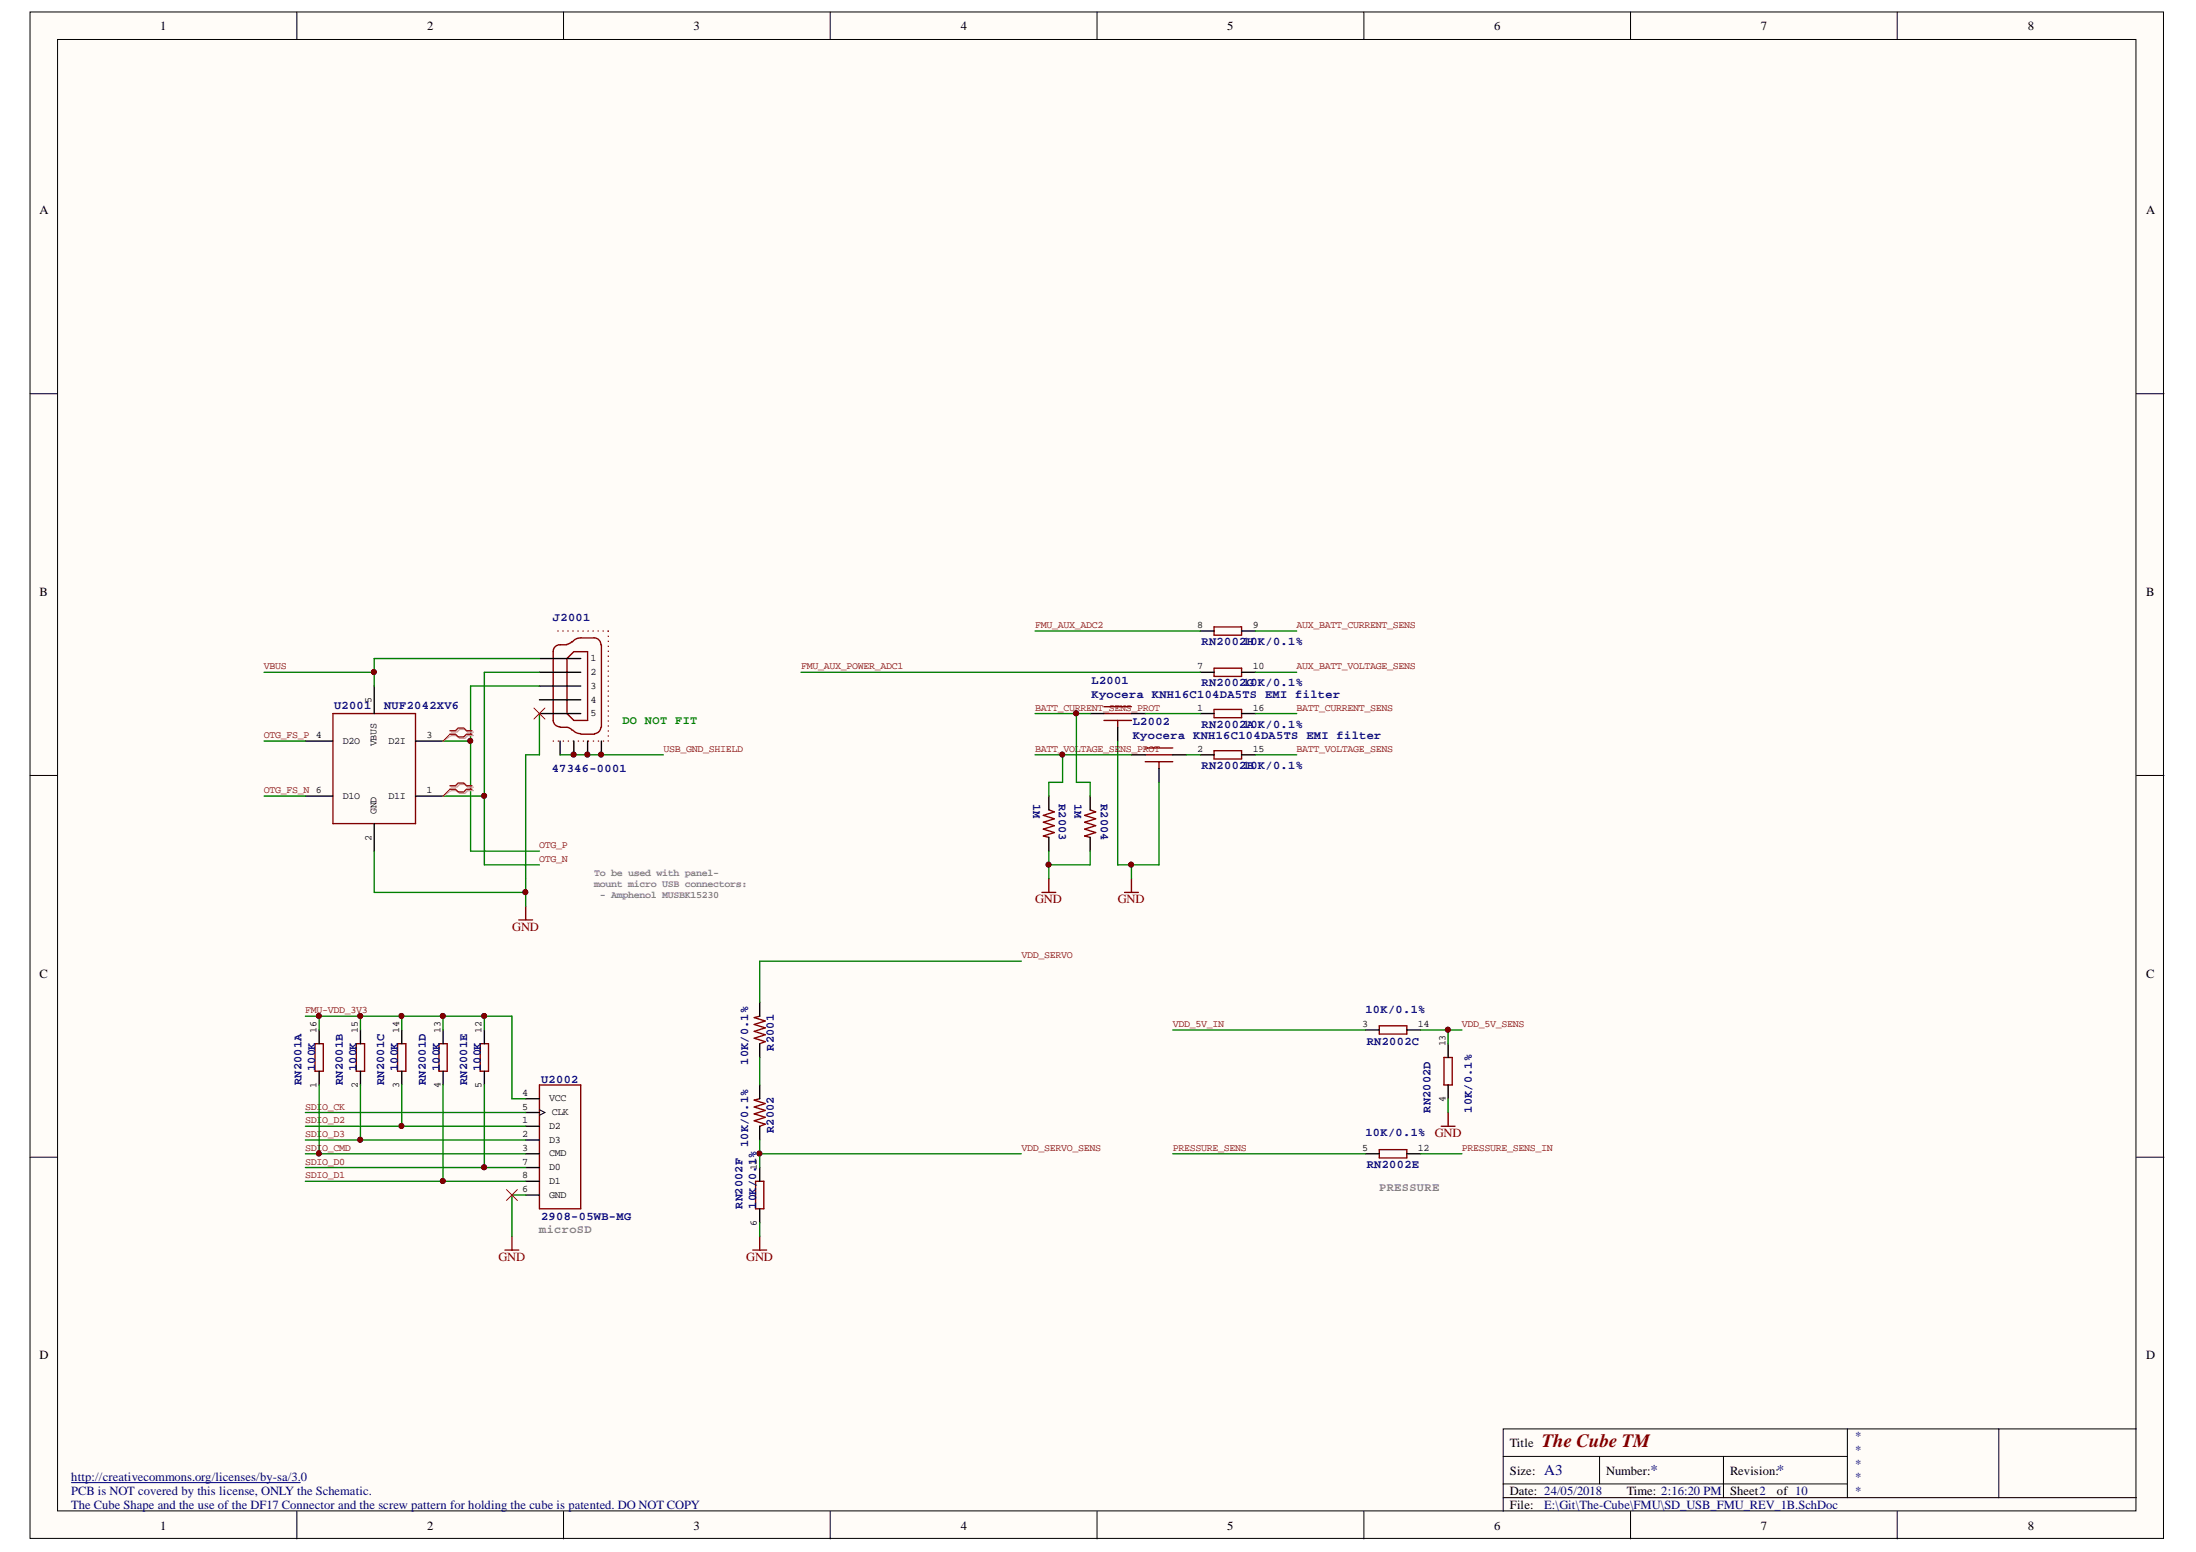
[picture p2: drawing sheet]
<svg xmlns="http://www.w3.org/2000/svg" width="297mm" height="210mm" viewBox="0 0 297 210" stroke-linecap="round" stroke-linejoin="round" font-family="sans-serif">
<defs><g id="words">
<text font-size="2.5" fill="#800000" x="208.6" y="195.7">The Cube TM</text>
<g font-size="2" fill="#000080">
<text x="208.9" y="199.5">A3</text>
<text x="223.3" y="199.5">*</text>
<text x="240.4" y="199.5">*</text>
</g>
<g font-size="1.7">
<text x="21.7" y="4.1">1</text>
<text x="57.8" y="4.1">2</text>
<text x="93.8" y="4.1">3</text>
<text x="130" y="4.1">4</text>
<text x="166" y="4.1">5</text>
<text x="202.1" y="4.1">6</text>
<text x="238.2" y="4.1">7</text>
<text x="274.3" y="4.1">8</text>
<text x="5.3" y="28.9">A</text>
<text x="290.3" y="28.9">A</text>
<text x="5.3" y="80.6">B</text>
<text x="290.3" y="80.6">B</text>
<text x="5.3" y="132.2">C</text>
<text x="290.3" y="132.2">C</text>
<text x="5.3" y="183.8">D</text>
<text x="290.3" y="183.8">D</text>
<text x="204.2" y="195.7">Title</text>
<text x="204.2" y="199.4">Size:</text>
<text x="204.2" y="202.2">Date: 24/05/2018</text>
<text x="217.3" y="199.4">Number:</text>
<text x="220.1" y="202.2">Time: 2:16:20 PM</text>
<text x="234" y="199.4">Revision:</text>
<text x="234" y="202.2">Sheet2</text>
<text x="240.4" y="202.2">of 10</text>
<text x="21.7" y="206.9">1</text>
<text x="57.8" y="206.9">2</text>
<text x="93.8" y="206.9">3</text>
<text x="130" y="206.9">4</text>
<text x="166" y="206.9">5</text>
<text x="202.1" y="206.9">6</text>
<text x="204.2" y="204.1">File:</text>
<text x="238.2" y="206.9">7</text>
<text x="274.3" y="206.9">8</text>
</g>
<g font-size="1.7" fill="#800000">
<text x="69.3" y="125.9">GND</text>
<text x="140" y="122.2">GND</text>
<text x="151.2" y="122.2">GND</text>
<text x="194.1" y="153.8">GND</text>
<text x="67.4" y="170.6">GND</text>
<text x="100.9" y="170.6">GND</text>
</g>
<g font-size="1.7" fill="#000080">
<text x="250.9" y="194.8">*</text>
<text x="250.9" y="196.6">*</text>
<text x="9.6" y="200.4">http://creativecommons.org/licenses/by-sa/3.0</text>
<text x="9.6" y="202.2">PCB is NOT covered by this license, ONLY the Schematic.</text>
<text x="250.9" y="198.5">*</text>
<text x="250.9" y="200.4">*</text>
<text x="250.9" y="202.2">*</text>
<text x="9.6" y="204.1">The Cube Shape and the use of the DF17 Connector and the screw pattern for holding the cube is patented. DO NOT COPY</text>
<text x="208.9" y="204.1">E:\Git\The-Cube\FMU\SD_USB_FMU_REV_1B.SchDoc</text>
</g>
<g font-size="1.6" fill="#000080">
<text x="74.8" y="83.9">J2001</text>
<text x="162.5" y="87.2">RN20021H0K/0.1%</text>
<text x="45.2" y="95.9">U2001</text>
<text x="51.9" y="95.9">NUF2042XV6</text>
<text x="147.6" y="92.5">L2001</text>
<text x="147.6" y="94.3">Kyocera KNH16C104DA5TS EMI filter</text>
<text x="162.5" y="92.8">RN20021G0K/0.1%</text>
<text x="153.2" y="98.1">L2002</text>
<text x="153.2" y="99.9">Kyocera KNH16C104DA5TS EMI filter</text>
<text x="162.5" y="98.4">RN20021A0K/0.1%</text>
<text x="74.6" y="104.4">47346-0001</text>
<text x="162.5" y="104">RN20021B0K/0.1%</text>
<text x="139.8" y="108.8" transform="rotate(90 139.8 108.8)">1M</text>
<text x="143.2" y="108.8" transform="rotate(90 143.2 108.8)">R2003</text>
<text x="145.4" y="108.8" transform="rotate(90 145.4 108.8)">1M</text>
<text x="148.9" y="108.8" transform="rotate(90 148.9 108.8)">R2004</text>
<text x="184.7" y="137">10K/0.1%</text>
<text x="101.2" y="144" transform="rotate(-90 101.2 144)">10K/0.1%</text>
<text x="104.7" y="142.1" transform="rotate(-90 104.7 142.1)">R2001</text>
<text x="184.9" y="141.3">RN2002C</text>
<text x="40.8" y="146.8" transform="rotate(-90 40.8 146.8)">RN2001A</text>
<text x="42.6" y="144.9" transform="rotate(-90 42.6 144.9)">100K</text>
<text x="46.4" y="146.8" transform="rotate(-90 46.4 146.8)">RN2001B</text>
<text x="48.2" y="144.9" transform="rotate(-90 48.2 144.9)">100K</text>
<text x="51.9" y="146.8" transform="rotate(-90 51.9 146.8)">RN2001C</text>
<text x="53.8" y="144.9" transform="rotate(-90 53.8 144.9)">100K</text>
<text x="57.6" y="146.8" transform="rotate(-90 57.6 146.8)">RN2001D</text>
<text x="59.5" y="144.9" transform="rotate(-90 59.5 144.9)">100K</text>
<text x="63.2" y="146.8" transform="rotate(-90 63.2 146.8)">RN2001E</text>
<text x="65.1" y="144.9" transform="rotate(-90 65.1 144.9)">100K</text>
<text x="73.2" y="146.4">U2002</text>
<text x="101.2" y="155.1" transform="rotate(-90 101.2 155.1)">10K/0.1%</text>
<text x="104.7" y="153.3" transform="rotate(-90 104.7 153.3)">R2002</text>
<text x="184.7" y="153.7">10K/0.1%</text>
<text x="193.5" y="150.5" transform="rotate(-90 193.5 150.5)">RN2002D</text>
<text x="199.1" y="150.5" transform="rotate(-90 199.1 150.5)">10K/0.1%</text>
<text x="184.9" y="158">RN2002E</text>
<text x="73.2" y="165">2908-05WB-MG</text>
<text x="100.4" y="163.5" transform="rotate(-90 100.4 163.5)">RN2002F</text>
<text x="102.3" y="163.5" transform="rotate(-90 102.3 163.5)">10K/0.1%</text>
</g>
<text font-size="1.6" fill="#008000" x="84.2" y="97.9">DO NOT FIT</text>
<g font-size="1.6" fill="#808080">
<text x="186.6" y="161.1">PRESSURE</text>
<text x="72.9" y="166.7">microSD</text>
</g>
<g font-size="1.4">
<text x="79.9" y="89.4">1</text>
<text x="161.9" y="85">8</text>
<text x="169.5" y="85">9</text>
<text x="50.3" y="95" transform="rotate(-90 50.3 95)">5</text>
<text x="79.9" y="91.3">2</text>
<text x="79.9" y="93.2">3</text>
<text x="79.9" y="95">4</text>
<text x="161.9" y="90.5">7</text>
<text x="169.5" y="90.5">10</text>
<text x="46.4" y="100.6">D2O</text>
<text x="50.9" y="100.9" transform="rotate(-90 50.9 100.9)">VBUS</text>
<text x="52.5" y="100.6">D2I</text>
<text x="57.7" y="99.8">3</text>
<text x="79.9" y="96.9">5</text>
<text x="161.9" y="96.1">1</text>
<text x="161.9" y="101.7">2</text>
<text x="169.5" y="96.1">16</text>
<text x="169.5" y="101.7">15</text>
<text x="57.7" y="107.3">1</text>
<text x="46.4" y="108">D1O</text>
<text x="50.3" y="113.7" transform="rotate(-90 50.3 113.7)">2</text>
<text x="50.9" y="110.1" transform="rotate(-90 50.9 110.1)">GND</text>
<text x="52.5" y="108">D1I</text>
<text x="42.8" y="139.7" transform="rotate(-90 42.8 139.7)">16</text>
<text x="48.4" y="139.7" transform="rotate(-90 48.4 139.7)">15</text>
<text x="54" y="139.7" transform="rotate(-90 54 139.7)">14</text>
<text x="59.6" y="139.7" transform="rotate(-90 59.6 139.7)">13</text>
<text x="65.1" y="139.7" transform="rotate(-90 65.1 139.7)">12</text>
<text x="184.3" y="138.9">3</text>
<text x="191.8" y="138.9">14</text>
<text x="195.5" y="141.5" transform="rotate(-90 195.5 141.5)">13</text>
<text x="42.8" y="147.2" transform="rotate(-90 42.8 147.2)">1</text>
<text x="48.4" y="147.2" transform="rotate(-90 48.4 147.2)">2</text>
<text x="54" y="147.2" transform="rotate(-90 54 147.2)">3</text>
<text x="59.6" y="147.2" transform="rotate(-90 59.6 147.2)">4</text>
<text x="65.1" y="147.2" transform="rotate(-90 65.1 147.2)">5</text>
<text x="70.6" y="148.2">4</text>
<text x="74.3" y="149">VCC</text>
<text x="195.5" y="149" transform="rotate(-90 195.5 149)">4</text>
<text x="70.6" y="150.1">5</text>
<text x="70.6" y="155.6">3</text>
<text x="70.6" y="151.9">1</text>
<text x="70.6" y="153.8">2</text>
<text x="74.3" y="152.7">D2</text>
<text x="74.3" y="154.5">D3</text>
<text x="74.6" y="150.8">CLK</text>
<text x="184.3" y="155.6">5</text>
<text x="191.8" y="155.6">12</text>
<text x="70.6" y="157.5">7</text>
<text x="70.6" y="159.4">8</text>
<text x="70.6" y="161.2">6</text>
<text x="74.3" y="156.4">CMD</text>
<text x="74.3" y="158.3">D0</text>
<text x="74.3" y="160.1">D1</text>
<text x="74.3" y="162">GND</text>
<text x="102.4" y="158.3" transform="rotate(-90 102.4 158.3)">11</text>
<text x="102.4" y="165.8" transform="rotate(-90 102.4 165.8)">6</text>
</g>
<g font-size="1.4" fill="#800000">
<text x="140" y="85">FMU_AUX_ADC2</text>
<text x="175.4" y="85">AUX_BATT_CURRENT_SENS</text>
<text x="35.7" y="90.5">VBUS</text>
<text x="108.4" y="90.5">FMU_AUX_POWER_ADC1</text>
<text x="175.4" y="90.5">AUX_BATT_VOLTAGE_SENS</text>
<text x="35.7" y="99.8">OTG_FS_P 4</text>
<text x="89.8" y="101.7">USB_GND_SHIELD</text>
<text x="140" y="101.7">BATT_VOLTAGE_SE</text>
<text x="140" y="96.1">BATT_CURRENT_SENS_PROT</text>
<text x="151.5" y="101.7">NS_PROT</text>
<text x="175.4" y="101.7">BATT_VOLTAGE_SENS</text>
<text x="175.4" y="96.1">BATT_CURRENT_SENS</text>
<text x="35.7" y="107.3">OTG_FS_N 6</text>
<text x="72.9" y="116.6">OTG_N</text>
<text x="72.9" y="114.7">OTG_P</text>
<text x="138.2" y="129.6">VDD_SERVO</text>
<text x="41.3" y="137">FMU-VDD_3V3</text>
<text x="158.6" y="138.9">VDD_5V_IN</text>
<text x="197.7" y="138.9">VDD_5V_SENS</text>
<text x="41.3" y="151.9">SDIO_D2</text>
<text x="41.3" y="153.8">SDIO_D3</text>
<text x="41.3" y="150.1">SDIO_CK</text>
<text x="41.3" y="155.6">SDIO_CMD</text>
<text x="138.2" y="155.6">VDD_SERVO_SENS</text>
<text x="158.6" y="155.6">PRESSURE_SENS</text>
<text x="197.7" y="155.6">PRESSURE_SENS_IN</text>
<text x="41.3" y="157.5">SDIO_D0</text>
<text x="41.3" y="159.4">SDIO_D1</text>
</g>
<g font-size="1.4" fill="#808080">
<text x="80.4" y="118.4">To be used with panel-</text>
<text x="80.4" y="120">mount micro USB connectors:</text>
<text x="81.1" y="121.4">- Amphenol MUSBK15230</text>
</g>
</g></defs>
<g fill="#fffcf8" stroke="#000" stroke-width=".14">
<path d="M4.1 1.6h288.5v206.5h-288.5z"/>
<path d="M7.8 5.3h281.1v199h-281.1z"/>
</g>
<g fill="none" stroke="#000" stroke-width=".14">
<path d="M40.2 1.6v3.7M76.2 1.6v3.7M112.3 1.6v3.7M148.4 1.6v3.7M184.5 1.6v3.7M220.6 1.6v3.7M256.6 1.6v3.7M4.1 53.2h3.7M289 53.2h3.7M4.1 104.9h3.7M289 104.9h3.7M4.1 156.5h3.7"/>
<path d="M73 150.1l.7 .4-.7 .3M289 156.5h3.7M203.3 197h46.6M216.4 197v3.7M233.1 197v5.6M249.9 193.3v9.3M270.4 193.3h-67.1v11.1M289 193.3h-18.6v9.3M40.2 204.4v3.7M76.2 204.4v3.7M112.3 204.4v3.7M148.4 204.4v3.7"/>
<path d="M184.5 204.4v3.7M203.3 202.6h85.7M203.3 200.7h46.6M220.6 204.4v3.7M256.6 204.4v3.7"/>
</g>
<g fill="#000080" stroke="#000080" stroke-width=".14">
<circle cx="43.1" cy="156" r=".33"/>
<circle cx="43.1" cy="137.4" r=".33"/>
<circle cx="48.7" cy="154.1" r=".34"/>
<circle cx="48.7" cy="137.4" r=".34"/>
<circle cx="50.6" cy="90.9" r=".33"/>
<circle cx="54.3" cy="152.3" r=".33"/>
<circle cx="54.3" cy="137.4" r=".33"/>
<circle cx="59.9" cy="159.7" r=".34"/>
<circle cx="59.9" cy="137.4" r=".34"/>
<circle cx="63.6" cy="100.2" r=".33"/>
<circle cx="65.5" cy="157.9" r=".34"/>
<circle cx="65.5" cy="137.4" r=".34"/>
<circle cx="65.5" cy="107.6" r=".34"/>
<circle cx="71.1" cy="120.7" r=".33"/>
<circle cx="77.6" cy="102.1" r=".34"/>
<circle cx="79.4" cy="102.1" r=".34"/>
<circle cx="81.3" cy="102.1" r=".33"/>
<circle cx="102.7" cy="156" r=".33"/>
<circle cx="141.8" cy="116.9" r=".33"/>
<circle cx="143.7" cy="102.1" r=".33"/>
<circle cx="145.6" cy="96.5" r=".34"/>
<circle cx="153" cy="116.9" r=".33"/>
<circle cx="195.8" cy="139.3" r=".34"/>
</g>
<g fill="none" stroke="#800000" stroke-width=".19">
<path d="M45 96.5h11.2v14.9h-11.2zM75.8 98.4h1.2l.4 .4M76.7 87.2h-.9a.89 .89 0 0 0-1 .9v9.3a.89 .89 0 0 0 1 .9M76.7 89.1l.9-1h1.9v9.3h-1.9l-.9-.9zM77.4 86.8l-.5 .3h-.2M77.4 86.8a1.36 1.36 0 0 1 1.2-.5h1.8a.89 .89 0 0 1 .9 .9M77.5 98.7a1.36 1.36 0 0 0 1.1 .5M78.6 99.3h1.8M81.3 98.4a.89 .89 0 0 1-.9 .8M81.3 87.2v11.2M149.3 97.4h3.7M149.3 96.5h3.7"/>
<path d="M149.3 95.6h3.7M151.2 97.4v1M164.2 95.9h3.7v1.2h-3.7zM164.2 84.8h3.7v1.1h-3.7zM164.2 90.4h3.7v1.1h-3.7zM141.9 109.5l.7 .3-1.5 .5 1.5 .4-1.5 .5 1.5 .5-1.5 .4 1.5 .5-1.5 .5 .8 .2M141.9 118.8v1.9M147.5 109.5l.7 .3-1.5 .5 1.5 .4-1.5 .5 1.5 .5-1.5 .4 1.5 .5-1.5 .5 .8 .2M153 118.8v1.9M154.9 103h3.7M154.9 101.2h3.7M154.9 102.1h3.7"/>
<path d="M156.8 103v.9M164.2 101.5h3.7v1.1h-3.7zM70.2 124.4h1.8M71.1 122.6v1.8M102.8 137.4l-.8 .2 1.5 .5-1.5 .5 1.5 .4-1.5 .5 1.5 .5-1.5 .4 1.5 .5-.7 .3M140.9 120.7h1.9M152.1 120.7h1.9M186.6 138.7h3.7v1.2h-3.7zM42.6 141.2h1.1v3.7h-1.1zM48.2 141.2h1.1v3.7h-1.1zM53.8 141.2h1.1v3.7h-1.1zM59.4 141.2h1.1v3.7h-1.1z"/>
<path d="M65 141.2h1.1v3.7h-1.1zM73 146.7h5.6v16.8h-5.6zM102.2 159.8h1.1v3.7h-1.1zM102.8 148.6l-.8 .2 1.5 .5-1.5 .4 1.5 .5-1.5 .4 1.5 .5-1.5 .5 1.5 .4-.7 .3M186.6 155.5h3.7v1.1h-3.7zM194.9 152.3h1.9M195.3 143h1.1v3.7h-1.1zM195.9 150.5v1.8M68.3 169.1h1.9M69.2 167.2v1.9M101.8 169.1h1.9M102.8 167.2v1.9"/>
</g>
<path d="M82.3 85.3h-7.5M74.8 100.2h7.5M82.3 100.2v-14.9" fill="none" stroke="#800000" stroke-width=".19" stroke-dasharray="0 .6"/>
<g fill="none" stroke="#000" stroke-width=".19">
<path d="M50.6 92.8v3.7M73 89.1h5.6M73 90.9h5.6M73 92.8h5.6M73 94.6h5.6M73 96.5h5.6M147.5 96.5h1.8M151.2 98.4v1.8M153 96.5h1.9M162.4 90.9h1.8M162.4 96.5h1.8M162.4 85.3h1.8"/>
<path d="M167.9 90.9h1.9M167.9 96.5h1.9M167.9 85.3h1.9M41.3 107.7h3.7M41.3 100.2h3.7M50.6 111.4v3.7M56.2 107.7h3.7M56.2 100.2h3.7M75.8 100.2v1.9M77.6 100.2v1.9M79.5 100.2v1.9M81.3 100.2v1.9"/>
<path d="M141.9 107.7v1.8M141.9 113.3v1.8M147.5 107.7v1.8M147.5 113.3v1.8M153 102.1h1.9M156.8 103.9v1.9M158.6 102.1h1.9M162.4 102.1h1.8M167.9 102.1h1.9M43.2 139.3v1.9M48.8 139.3v1.9M54.3 139.3v1.9"/>
<path d="M59.9 139.3v1.9M65.5 139.3v1.9M102.8 135.6v1.8M184.7 139.3h1.9M190.3 139.3h1.9M43.2 144.9v1.8M48.8 144.9v1.8M54.3 144.9v1.8M59.9 144.9v1.8M65.5 144.9v1.8M71.1 150.5h1.9M71.1 156h1.9"/>
<path d="M71.1 157.9h1.9M71.1 159.8h1.9M71.1 152.3h1.9M71.1 154.2h1.9M71.1 148.6h1.9M102.8 141.2v1.8M102.8 146.7v1.9M102.8 152.3v1.9M102.8 157.9v1.9M184.7 156h1.9M190.3 156h1.9M195.9 141.2v1.8"/>
<path d="M195.9 146.7v1.9M71.1 161.6h1.9M102.8 163.5v1.8"/>
</g>
<g fill="none" stroke="#008000" stroke-width=".19">
<path d="M35.7 90.9h14.9M73 89.1h-22.4v3.7M73 90.9h-7.5v26.1h7.5M73 96.5v5.6h-1.9v20.5M73 92.8h-9.3v22.3h9.3M108.3 90.9h54.1M140 96.5h7.5M140 85.3h22.4M145.6 96.5v9.3h1.9v1.9M154.9 96.5h7.5M169.8 90.9h5.6M169.8 96.5h5.6"/>
<path d="M169.8 85.3h5.6M35.7 107.7h5.6M35.7 100.2h5.6M50.6 115.1v5.6h20.5M59.9 107.7h5.6M59.9 100.2h3.8M75.8 102.1h13.9M140 102.1h13M141.9 115.1v3.7M143.7 102.1v3.7h-1.8v1.9M147.5 115.1v1.9h-5.6M151.2 100.2v16.8h5.6v-11.2"/>
<path d="M153 117v1.8M160.5 102.1h1.9M169.8 102.1h5.6M41.3 137.4h27.9v11.2h1.9M43.2 137.4v1.9M48.8 137.4v1.9M54.3 137.4v1.9M59.9 137.4v1.9M65.5 137.4v1.9M138.1 130h-35.3v5.6M158.6 139.3h26.1M192.2 139.3h5.5"/>
<path d="M195.9 139.3v1.9M41.3 157.9h29.8M41.3 159.8h29.8M41.3 152.3h29.8M41.3 154.2h29.8M41.3 150.5h29.8M41.3 156h29.8M43.2 146.7v9.3M48.8 146.7v7.5M54.3 146.7v5.6M59.9 146.7v13.1M65.5 146.7v11.2"/>
<path d="M102.8 143v3.7M102.8 154.2v3.7M102.8 156h35.3M158.6 156h26.1M192.2 156h5.5M195.9 148.6v1.9M71.1 161.6h-1.9v5.6M102.8 165.3v1.9"/>
</g>
<g fill="#800000" stroke="#800000" stroke-width=".14">
<circle cx="50.6" cy="90.9" r=".33"/>
<circle cx="71.1" cy="120.7" r=".33"/>
<circle cx="153" cy="116.9" r=".33"/>
<circle cx="141.8" cy="116.9" r=".33"/>
<circle cx="48.7" cy="137.4" r=".34"/>
<circle cx="54.3" cy="137.4" r=".33"/>
<circle cx="59.9" cy="137.4" r=".34"/>
<circle cx="65.5" cy="137.4" r=".34"/>
<circle cx="43.1" cy="137.4" r=".33"/>
<circle cx="65.5" cy="107.6" r=".34"/>
<circle cx="63.6" cy="100.2" r=".33"/>
<circle cx="65.5" cy="157.9" r=".34"/>
<circle cx="59.9" cy="159.7" r=".34"/>
<circle cx="54.3" cy="152.3" r=".33"/>
<circle cx="48.7" cy="154.1" r=".34"/>
<circle cx="43.1" cy="156" r=".33"/>
<circle cx="143.7" cy="102.1" r=".33"/>
<circle cx="145.6" cy="96.5" r=".34"/>
<circle cx="195.8" cy="139.3" r=".34"/>
<circle cx="79.4" cy="102.1" r=".34"/>
<circle cx="77.6" cy="102.1" r=".34"/>
<circle cx="81.3" cy="102.1" r=".33"/>
<circle cx="102.7" cy="156" r=".33"/>
</g>
<path d="M60.9 99.3l-1 .9M72.2 95.8l1.5 1.5M73.7 95.8l-1.5 1.5M60.9 106.7l-1 1M68.5 160.9l1.5 1.5M70 160.9l-1.5 1.5" fill="none" stroke="#f00" stroke-width=".14"/>
<path d="M61 99h.8l.4-.4h.7l.4 .4h.7M61 99.5h.8l.4 .4h.7l.4-.4h.7M61 106.5h.8l.4-.4h.7l.4 .4h.7M61 106.9h.8l.4 .4h.7l.4-.4h.7" fill="none" stroke="#d0a19e" stroke-width=".19"/>
<path d="M61 99.5l-1.1 .7M61 106.9l-1.1 .8" fill="none" stroke="#d0a19e" stroke-width=".14"/>
<path d="M60.9 98.8h.7l.4-.3h.7l.4 .3h.7M60.9 99.3h.7l.4 .4h.7l.4-.4h.7M60.9 106.3h.7l.4-.4h.7l.4 .4h.7M60.9 106.7h.7l.4 .4h.7l.4-.4h.7" fill="none" stroke="#f00" stroke-width=".19"/>
<path d="M9.7 200.5h30.9" fill="none" stroke="#000080" stroke-width=".14"/>
<use href="#words"/>
</svg>
